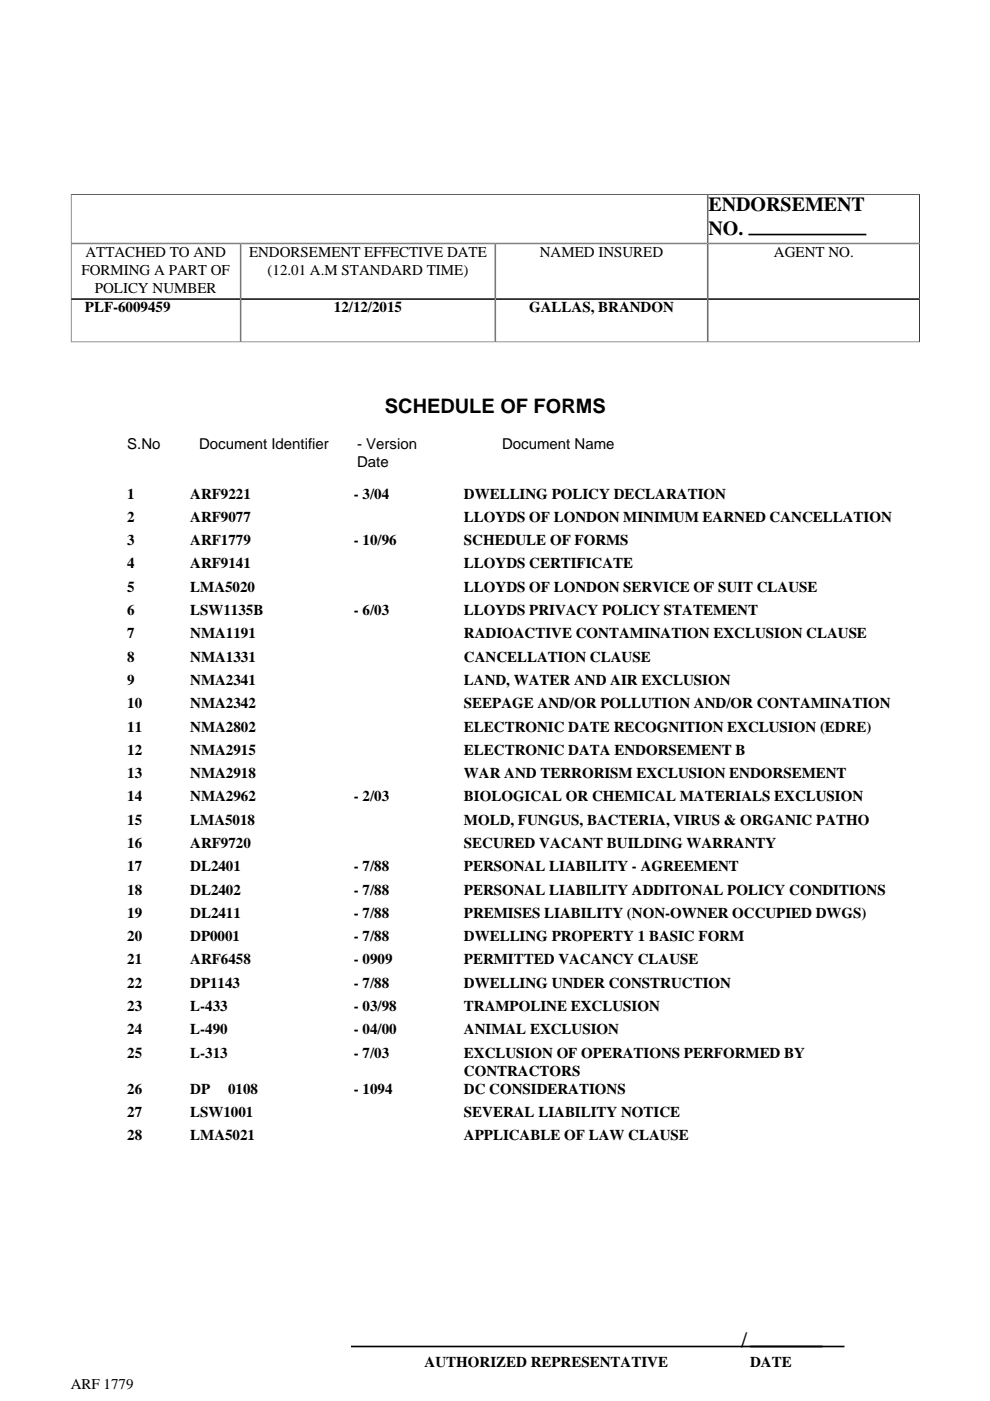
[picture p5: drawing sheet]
<svg xmlns="http://www.w3.org/2000/svg" width="210mm" height="297mm" viewBox="0 0 210 297" stroke-linecap="round" stroke-linejoin="round" font-family="sans-serif">
<defs><g id="words">
<g font-size="4.2">
<text x="150.2" y="44.8">ENDORSEMENT</text>
<text x="150.2" y="49.9">NO.</text>
<text x="81.6" y="87.5">SCHEDULE OF FORMS</text>
<text x="157.2" y="285.7">/</text>
</g>
<g font-size="3.2">
<text x="17.3" y="58.3">FORMING A PART OF</text>
<text x="18.1" y="54.4">ATTACHED TO AND</text>
<text x="52.8" y="54.4">ENDORSEMENT EFFECTIVE DATE</text>
<text x="56.7" y="58.3">(12.01 A.M STANDARD TIME)</text>
<text x="114.4" y="54.4">NAMED INSURED</text>
<text x="164.1" y="54.4">AGENT NO.</text>
<text x="20.1" y="62.1">POLICY NUMBER</text>
<text x="18" y="66.2">PLF-6009459</text>
<text x="70.8" y="66.2">12/12/2015</text>
<text x="112.2" y="66.2">GALLAS, BRANDON</text>
<text x="27" y="95.2">S.No</text>
<text x="42.2" y="95.2">Document Identifier</text>
<text x="75.7" y="95.2">- Version</text>
<text x="106.5" y="95.2">Document Name</text>
<text x="75.7" y="99">Date</text>
<text x="27" y="105.7">1</text>
<text x="40.3" y="105.7">ARF9221</text>
<text x="75" y="105.7">- 3/04</text>
<text x="98.4" y="105.7">DWELLING POLICY DECLARATION</text>
<text x="27" y="110.7">2</text>
<text x="40.3" y="110.7">ARF9077</text>
<text x="98.4" y="110.7">LLOYDS OF LONDON MINIMUM EARNED CANCELLATION</text>
<text x="27" y="115.6">3</text>
<text x="40.3" y="115.6">ARF1779</text>
<text x="75" y="115.6">- 10/96</text>
<text x="98.4" y="115.6">SCHEDULE OF FORMS</text>
<text x="27" y="120.5">4</text>
<text x="27" y="125.5">5</text>
<text x="40.3" y="120.5">ARF9141</text>
<text x="40.3" y="125.5">LMA5020</text>
<text x="98.4" y="120.5">LLOYDS CERTIFICATE</text>
<text x="98.4" y="125.5">LLOYDS OF LONDON SERVICE OF SUIT CLAUSE</text>
<text x="27" y="130.4">6</text>
<text x="40.3" y="130.4">LSW1135B</text>
<text x="75" y="130.4">- 6/03</text>
<text x="98.4" y="130.4">LLOYDS PRIVACY POLICY STATEMENT</text>
<text x="27" y="135.3">7</text>
<text x="40.3" y="135.3">NMA1191</text>
<text x="98.4" y="135.3">RADIOACTIVE CONTAMINATION EXCLUSION CLAUSE</text>
<text x="27" y="140.3">8</text>
<text x="40.3" y="140.3">NMA1331</text>
<text x="98.4" y="140.3">CANCELLATION CLAUSE</text>
<text x="27" y="145.2">9</text>
<text x="40.3" y="145.2">NMA2341</text>
<text x="98.4" y="145.2">LAND, WATER AND AIR EXCLUSION</text>
<text x="27" y="150.2">10</text>
<text x="27" y="155.1">11</text>
<text x="40.3" y="150.2">NMA2342</text>
<text x="40.3" y="155.1">NMA2802</text>
<text x="98.4" y="150.2">SEEPAGE AND/OR POLLUTION AND/OR CONTAMINATION</text>
<text x="98.4" y="155.1">ELECTRONIC DATE RECOGNITION EXCLUSION (EDRE)</text>
<text x="27" y="160">12</text>
<text x="40.3" y="160">NMA2915</text>
<text x="98.4" y="160">ELECTRONIC DATA ENDORSEMENT B</text>
<text x="27" y="165">13</text>
<text x="40.3" y="165">NMA2918</text>
<text x="98.4" y="165">WAR AND TERRORISM EXCLUSION ENDORSEMENT</text>
<text x="27" y="169.9">14</text>
<text x="40.3" y="169.9">NMA2962</text>
<text x="75" y="169.9">- 2/03</text>
<text x="98.4" y="169.9">BIOLOGICAL OR CHEMICAL MATERIALS EXCLUSION</text>
<text x="27" y="174.9">15</text>
<text x="27" y="179.8">16</text>
<text x="40.3" y="174.9">LMA5018</text>
<text x="40.3" y="179.8">ARF9720</text>
<text x="98.4" y="174.9">MOLD, FUNGUS, BACTERIA, VIRUS &amp; ORGANIC PATHO</text>
<text x="98.4" y="179.8">SECURED VACANT BUILDING WARRANTY</text>
<text x="27" y="184.7">17</text>
<text x="40.3" y="184.7">DL2401</text>
<text x="75" y="184.7">- 7/88</text>
<text x="98.4" y="184.7">PERSONAL LIABILITY - AGREEMENT</text>
<text x="27" y="189.7">18</text>
<text x="40.3" y="189.7">DL2402</text>
<text x="75" y="189.7">- 7/88</text>
<text x="98.4" y="189.7">PERSONAL LIABILITY ADDITONAL POLICY CONDITIONS</text>
<text x="27" y="194.6">19</text>
<text x="40.3" y="194.6">DL2411</text>
<text x="75" y="194.6">- 7/88</text>
<text x="98.4" y="194.6">PREMISES LIABILITY (NON-OWNER OCCUPIED DWGS)</text>
<text x="27" y="199.6">20</text>
<text x="40.3" y="199.6">DP0001</text>
<text x="75" y="199.6">- 7/88</text>
<text x="98.4" y="199.6">DWELLING PROPERTY 1 BASIC FORM</text>
<text x="27" y="204.5">21</text>
<text x="27" y="209.4">22</text>
<text x="40.3" y="204.5">ARF6458</text>
<text x="40.3" y="209.4">DP1143</text>
<text x="75" y="204.5">- 0909</text>
<text x="75" y="209.4">- 7/88</text>
<text x="98.4" y="204.5">PERMITTED VACANCY CLAUSE</text>
<text x="98.4" y="209.4">DWELLING UNDER CONSTRUCTION</text>
<text x="27" y="214.4">23</text>
<text x="40.3" y="214.4">L-433</text>
<text x="75" y="214.4">- 03/98</text>
<text x="98.4" y="214.4">TRAMPOLINE EXCLUSION</text>
<text x="27" y="219.3">24</text>
<text x="40.3" y="219.3">L-490</text>
<text x="75" y="219.3">- 04/00</text>
<text x="98.4" y="219.3">ANIMAL EXCLUSION</text>
<text x="27" y="224.2">25</text>
<text x="40.3" y="224.2">L-313</text>
<text x="75" y="224.2">- 7/03</text>
<text x="98.4" y="224.2">EXCLUSION OF OPERATIONS PERFORMED BY</text>
<text x="27" y="231.9">26</text>
<text x="40.3" y="231.9">DP</text>
<text x="48.4" y="231.9">0108</text>
<text x="75" y="231.9">- 1094</text>
<text x="98.4" y="228.1">CONTRACTORS</text>
<text x="98.4" y="231.9">DC CONSIDERATIONS</text>
<text x="27" y="236.8">27</text>
<text x="40.3" y="236.8">LSW1001</text>
<text x="98.4" y="236.8">SEVERAL LIABILITY NOTICE</text>
<text x="27" y="241.7">28</text>
<text x="40.3" y="241.7">LMA5021</text>
<text x="98.4" y="241.7">APPLICABLE OF LAW CLAUSE</text>
<text x="90" y="289.8">AUTHORIZED REPRESENTATIVE</text>
<text x="159" y="289.8">DATE</text>
<text x="15" y="294.6">ARF 1779</text>
</g>
</g></defs>
<path d="M158.7 49.7h25M74.4 285.5h104.6" fill="none" stroke="#000" stroke-width=".35"/>
<g fill="none" stroke="#000" stroke-width=".21">
<path d="M15 41.2h180.1M15 51.5h180.1M15 51.7h180.1M15.1 41.1v31.5M50.9 51.6v21M51.1 51.6v21M104.9 51.6v21M105.1 51.6v21M150 41.1v31.5M150.1 41.1v31.5M195 41.1v31.5M15 63.3h180.1"/>
<path d="M15 63.5h180.1M15 72.5h180.1"/>
</g>
<use href="#words"/>
</svg>
